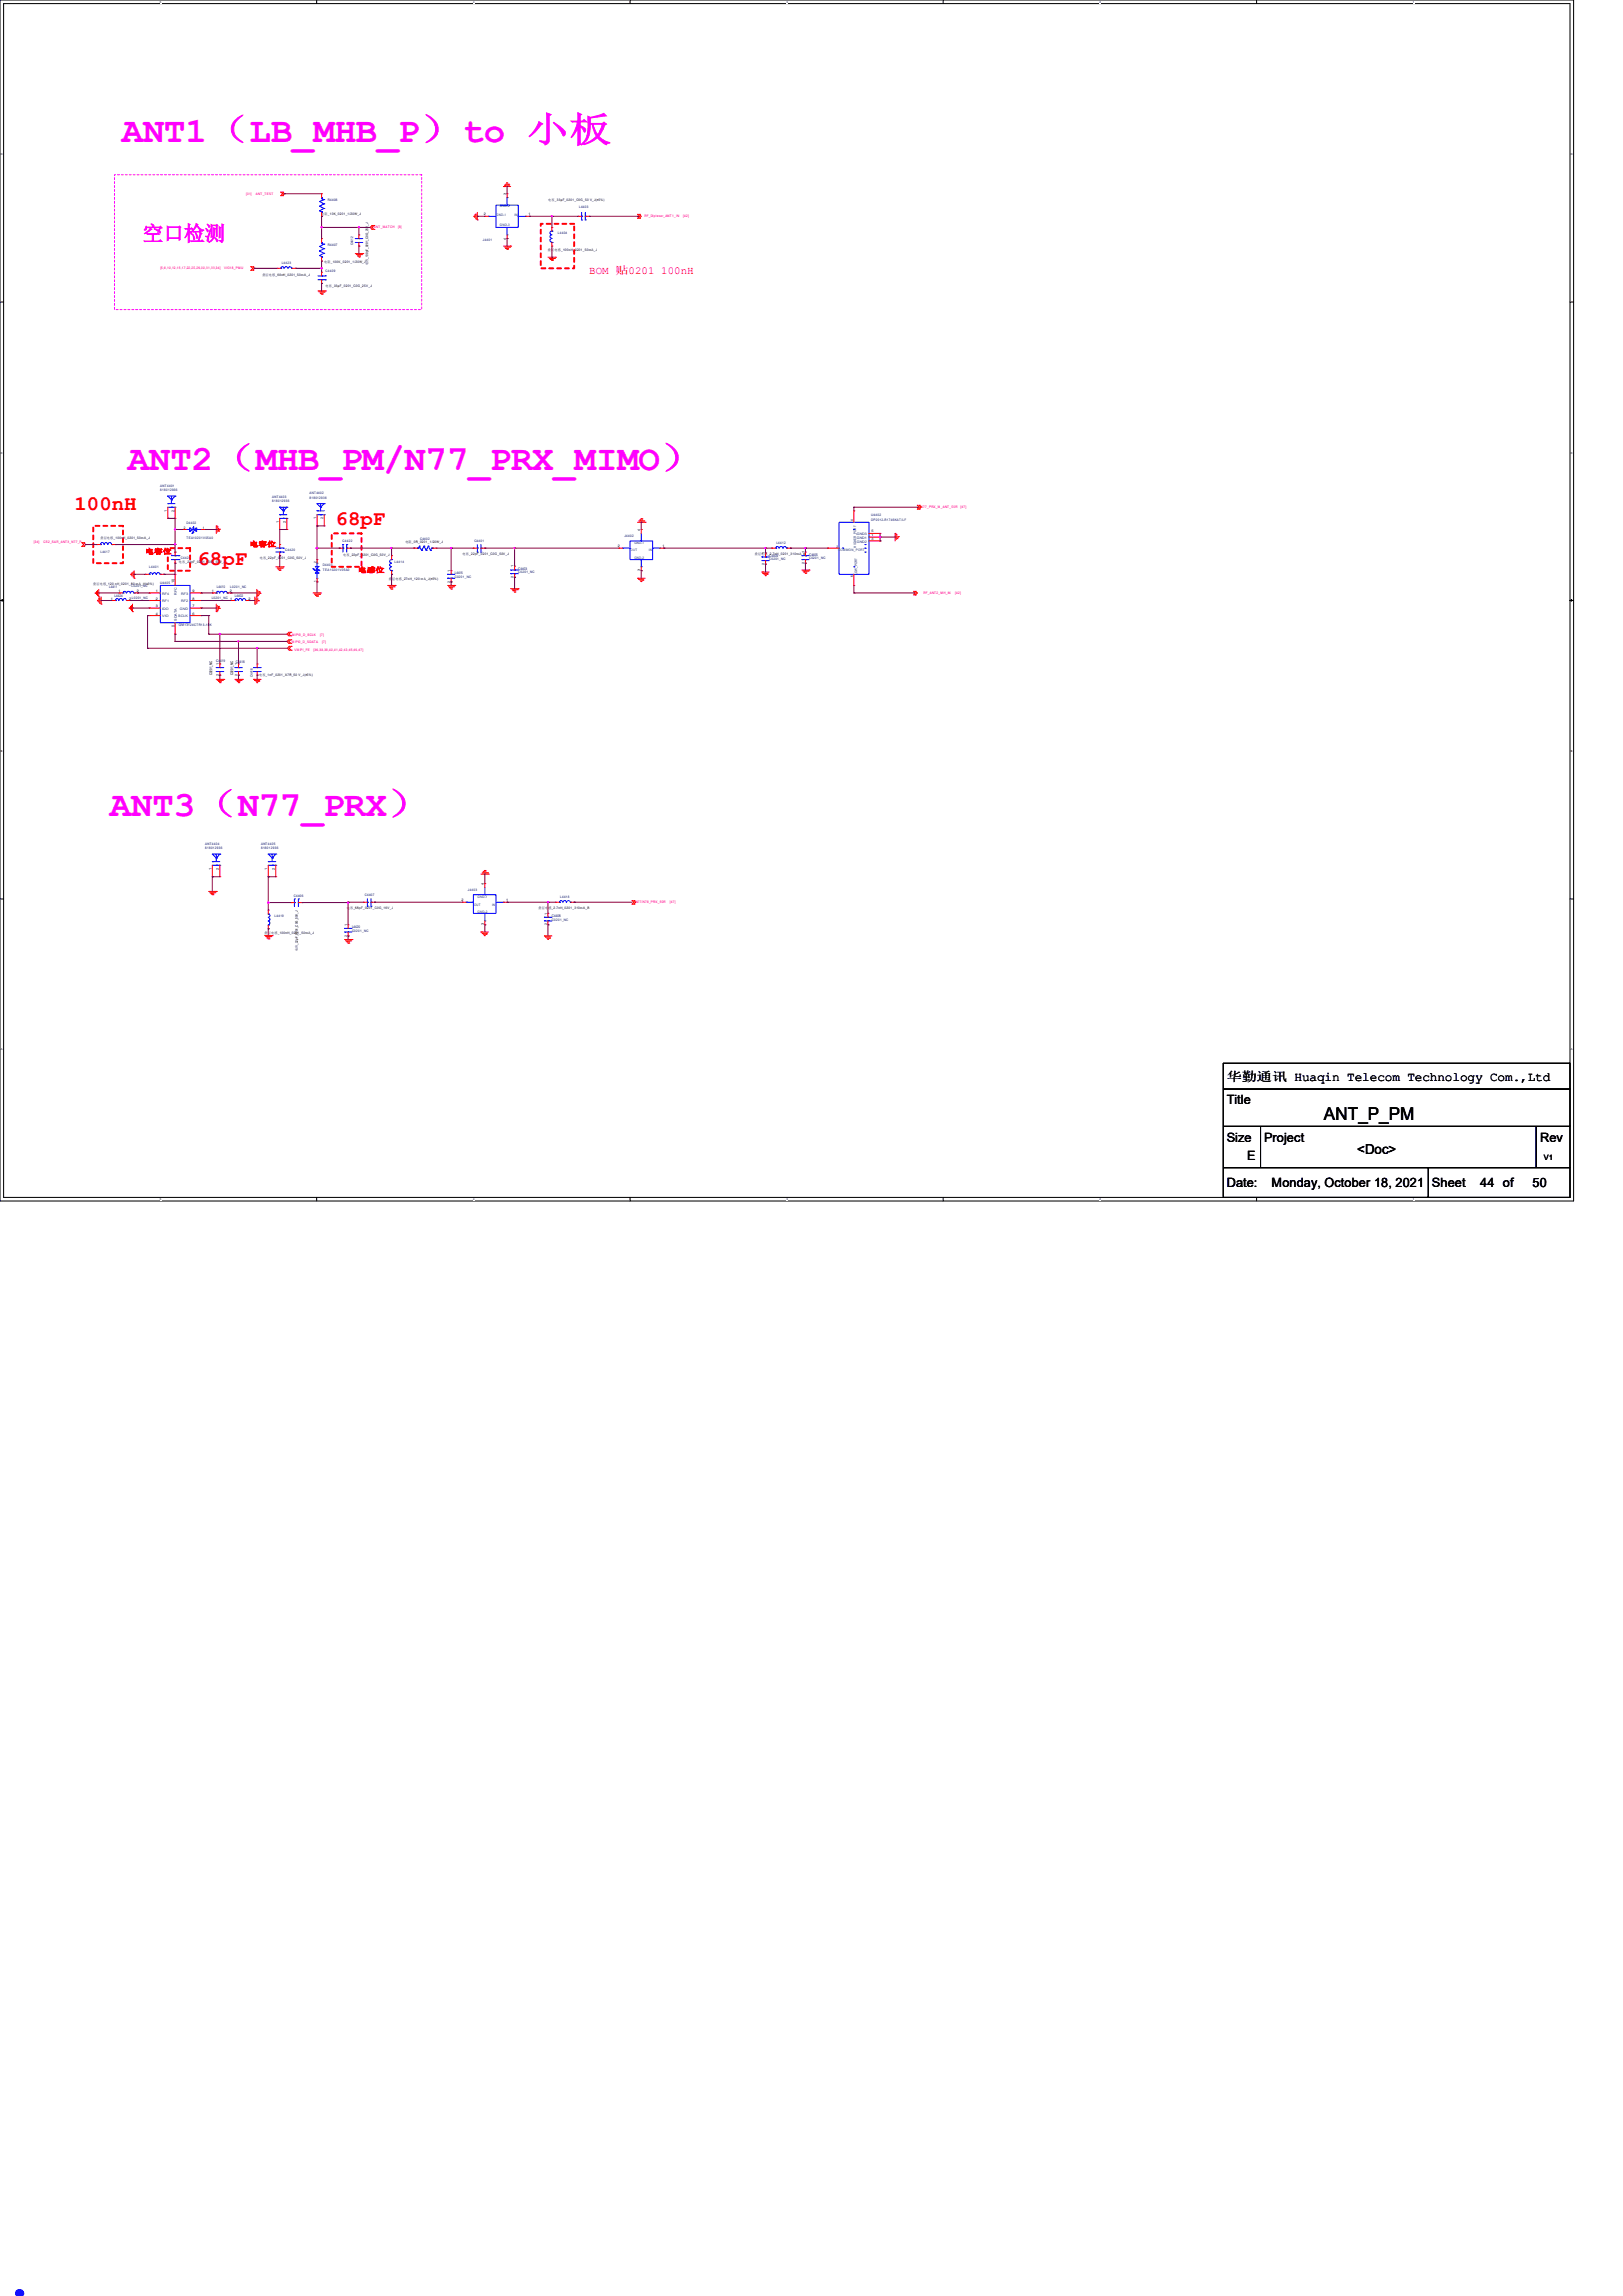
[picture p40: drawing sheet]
<svg xmlns="http://www.w3.org/2000/svg" width="210mm" height="297mm" viewBox="0 0 210 297" stroke-linecap="round" stroke-linejoin="round" font-family="sans-serif">
<defs><g id="words">
<text font-size="8.5" fill="#00f" x="0" y="297">.</text>
<g font-size="4.6" fill="#f0f">
<text x="15.7" y="18.3">ANT1（LB_MHB_P）to 小板</text>
<text x="16.6" y="60.8">ANT2（MHB_PM/N77_PRX_MIMO）</text>
<text x="14.2" y="105.6">ANT3（N77_PRX）</text>
</g>
<text font-size="2.7" fill="#f0f" x="18.5" y="31.1">空口检测</text>
<g font-size="2.7" fill="#f00">
<text x="9.7" y="65.9">100nH</text>
<text x="43.4" y="67.9">68pF</text>
<text x="25.6" y="73.2">68pF</text>
</g>
<text font-size="2.3" x="171.3" y="144.9">ANT_P_PM</text>
<text font-size="1.8" x="175.6" y="149.3">&lt;Doc&gt;</text>
<g font-size="1.7">
<text x="158.7" y="142.9">Title</text>
<text x="158.8" y="139.8">华勤通讯 Huaqin Telecom Technology Com.,Ltd</text>
<text x="158.7" y="147.7">Size</text>
<text x="163.6" y="147.7">Project</text>
<text x="199.3" y="147.7">Rev</text>
<text x="158.7" y="153.5">Date:</text>
<text x="161.4" y="150.1">E</text>
<text x="164.5" y="153.5">Monday, October 18, 2021</text>
<text x="185.3" y="153.5">Sheet</text>
<text x="191.5" y="153.5">44 of</text>
<text x="198.3" y="153.5">50</text>
</g>
<text font-size="1.4" fill="#f00" x="76.2" y="35.4">BOM 贴0201 100nH</text>
<text font-size="1" x="199.8" y="150">V1</text>
<g font-size=".9" fill="#f00">
<text x="18.8" y="71.6">电容位</text>
<text x="32.3" y="70.7">电容位</text>
<text x="46.3" y="74">电感位</text>
</g>
<g font-size=".5" fill="#000080">
<text x="104.7" y="71.9">C4405</text>
<text x="14.1" y="76">L4411</text>
<text x="14.8" y="77.2">L4424</text>
<text x="28.1" y="76">L4410</text>
<text x="30.4" y="77.3">L4402</text>
<text x="58.8" y="74.3">L4415</text>
<text x="67.1" y="73.7">C4403</text>
<text x="99.5" y="72">C4404</text>
<text x="28" y="85.6">C4419</text>
<text x="30.5" y="85.8">C4418</text>
<text x="71.4" y="118.6">C4408</text>
<text x="45.6" y="120.1">L4420</text>
</g>
<g font-size=".5">
<text x="27.5" y="87.4" transform="rotate(-90 27.5 87.4)">C0201_NC</text>
<text x="30.2" y="87.4" transform="rotate(-90 30.2 87.4)">C0201_NC</text>
</g>
<g font-size=".4" fill="#f00">
<text x="31.8" y="25.2">[31]</text>
<text x="33.1" y="25.2">ANT_TEST</text>
<text x="48.4" y="29.5">ANT_MATCH</text>
<text x="51.5" y="29.5">[8]</text>
<text x="83.4" y="28">RF_Diplexer_ANT1_IN</text>
<text x="88.4" y="28">[42]</text>
<text x="20.7" y="34.8">[5,6,10,12,15,17,22,25,26,30,31,33,34]</text>
<text x="29" y="34.8">VIO18_PMU</text>
<text x="119.2" y="65.7">N77_PRX_M_ANT_50R</text>
<text x="124.3" y="65.7">[47]</text>
<text x="4.4" y="70.3">[34]</text>
<text x="5.6" y="70.3">CS2_SAR_ANT3_N77_P</text>
<text x="119.5" y="76.8">RF_ANT2_MH_IN</text>
<text x="123.6" y="76.8">[42]</text>
<text x="37.8" y="83.2">MIPI0_D_SDATA</text>
<text x="37.8" y="82.2">MIPI0_D_SCLK</text>
<text x="41.4" y="82.2">[7]</text>
<text x="41.7" y="83.2">[7]</text>
<text x="38.1" y="84.2">VMIPI_FE</text>
<text x="40.6" y="84.2">[36,38,39,40,41,42,43,45,46,47]</text>
<text x="82.3" y="116.8">N77/N78_PRX_50R</text>
<text x="86.7" y="116.8">[47]</text>
</g>
<g font-size=".4">
<text x="41.6" y="27.8">电阻_10K_0201_1/20W_J</text>
<text x="62.6" y="27.9">2</text>
<text x="65.5" y="25.2" transform="rotate(-90 65.5 25.2)">3</text>
<text x="68.4" y="27.9">1</text>
<text x="71" y="26">电容_33pF_0201_C0G_50 V_J(±5%)</text>
<text x="34" y="35.6">叠层电感_68nH_0201_50mA_J</text>
<text x="42" y="34">电阻_100K_0201_1/20W_J</text>
<text x="47.6" y="34.2" transform="rotate(-90 47.6 34.2)">电容_100pF_0201_C0G_25V_J</text>
<text x="65.5" y="31" transform="rotate(-90 65.5 31)">4</text>
<text x="70.9" y="32.5">叠层电感_100nH_0201_50mA_J</text>
<text x="42.1" y="37.1">电容_33pF_0201_C0G_25V_J</text>
<text x="13" y="69.8">叠层电感_100nH_0201_50mA_J</text>
<text x="21.6" y="66.2" transform="rotate(-90 21.6 66.2)">1</text>
<text x="22.5" y="66.2" transform="rotate(-90 22.5 66.2)">2</text>
<text x="23.8" y="68.5">2</text>
<text x="26.2" y="68.5">1</text>
<text x="36.1" y="67.6" transform="rotate(-90 36.1 67.6)">1</text>
<text x="37" y="67.6" transform="rotate(-90 37 67.6)">2</text>
<text x="40.9" y="67.2" transform="rotate(-90 40.9 67.2)">1</text>
<text x="41.8" y="67.2" transform="rotate(-90 41.8 67.2)">2</text>
<text x="44.4" y="71.9">电容_22pF_0201_C0G_50V_J</text>
<text x="52.5" y="70.3">电阻_0R_0201_1/20W_J</text>
<text x="59.9" y="71.8">电容_22pF_0201_C0G_50V_J</text>
<text x="80" y="70.8">2</text>
<text x="82.8" y="68.7" transform="rotate(-90 82.8 68.7)">4</text>
<text x="85.7" y="70.8">1</text>
<text x="97.7" y="71.8">叠层电感_2.7nH_0201_310mA_B</text>
<text x="98.9" y="71.7" transform="rotate(-90 98.9 71.7)">1</text>
<text x="104.1" y="71.5" transform="rotate(-90 104.1 71.5)">1</text>
<text x="108.3" y="70.9">2</text>
<text x="110.4" y="67.4" transform="rotate(-90 110.4 67.4)">4</text>
<text x="112.8" y="69.3">1</text>
<text x="112.8" y="69.8">3</text>
<text x="112.8" y="68.9">5</text>
<text x="12.1" y="75.7">叠层电感_120 nH_0201_80 mA_H(±3%)</text>
<text x="14.4" y="77.6">1</text>
<text x="15.3" y="76.6">1</text>
<text x="16.7" y="77.6">2</text>
<text x="17.7" y="76.6">2</text>
<text x="20.2" y="76.6">1</text>
<text x="20.2" y="77.6">2</text>
<text x="22.5" y="75.4" transform="rotate(-90 22.5 75.4)">10</text>
<text x="23.2" y="72.8">电容_22pF_0201_C0G_50V_J</text>
<text x="24.9" y="77.6">8</text>
<text x="24.9" y="76.6">9</text>
<text x="27.4" y="76.6">1</text>
<text x="29.8" y="76.6">2</text>
<text x="29.8" y="77.6">1</text>
<text x="32.2" y="77.6">2</text>
<text x="33.6" y="72.3">电容_22pF_0201_C0G_50V_J</text>
<text x="40.9" y="75.2" transform="rotate(-90 40.9 75.2)">1</text>
<text x="40.9" y="72.8" transform="rotate(-90 40.9 72.8)">2</text>
<text x="50.3" y="75">叠层电感_27nH_120 mA_J(±5%)</text>
<text x="58.3" y="75.4" transform="rotate(-90 58.3 75.4)">2</text>
<text x="58.3" y="74" transform="rotate(-90 58.3 74)">1</text>
<text x="66.5" y="74.8" transform="rotate(-90 66.5 74.8)">2</text>
<text x="66.5" y="73.4" transform="rotate(-90 66.5 73.4)">1</text>
<text x="82.8" y="73.9" transform="rotate(-90 82.8 73.9)">3</text>
<text x="98.9" y="73.1" transform="rotate(-90 98.9 73.1)">2</text>
<text x="104.1" y="73" transform="rotate(-90 104.1 73)">2</text>
<text x="110.4" y="74.6" transform="rotate(-90 110.4 74.6)">6</text>
<text x="20.2" y="78.5">3</text>
<text x="20.2" y="79.5">4</text>
<text x="22.5" y="81.1" transform="rotate(-90 22.5 81.1)">5</text>
<text x="24.9" y="79.5">6</text>
<text x="24.9" y="78.5">7</text>
<text x="28.3" y="87.5" transform="rotate(-90 28.3 87.5)">2</text>
<text x="28.3" y="86" transform="rotate(-90 28.3 86)">1</text>
<text x="30.7" y="87.5" transform="rotate(-90 30.7 87.5)">2</text>
<text x="30.7" y="86" transform="rotate(-90 30.7 86)">1</text>
<text x="33.5" y="87.5">电容_1nF_0201_X7R_50 V_J(±5%)</text>
<text x="27.3" y="112.5" transform="rotate(-90 27.3 112.5)">1</text>
<text x="28.3" y="112.5" transform="rotate(-90 28.3 112.5)">2</text>
<text x="34.6" y="112.5" transform="rotate(-90 34.6 112.5)">1</text>
<text x="35.6" y="112.5" transform="rotate(-90 35.6 112.5)">2</text>
<text x="44.9" y="117.6">电容_68pF_0201_C0G_16V_J</text>
<text x="44.9" y="119.8" transform="rotate(-90 44.9 119.8)">1</text>
<text x="59.7" y="116.6">2</text>
<text x="62.6" y="119.7" transform="rotate(-90 62.6 119.7)">3</text>
<text x="62.6" y="114.5" transform="rotate(-90 62.6 114.5)">4</text>
<text x="65.5" y="116.6">1</text>
<text x="69.7" y="117.6">叠层电感_2.7nH_0201_310mA_B</text>
<text x="70.8" y="119.7" transform="rotate(-90 70.8 119.7)">2</text>
<text x="70.8" y="118.3" transform="rotate(-90 70.8 118.3)">1</text>
<text x="34.2" y="120.8">叠层电感_100nH_0201_50mA_J</text>
<text x="38.5" y="123" transform="rotate(-90 38.5 123)">电容_22pF_0201_C0G_50V_J</text>
<text x="44.9" y="121.2" transform="rotate(-90 44.9 121.2)">2</text>
</g>
<g font-size=".4" fill="#000080">
<text x="42.4" y="26">R4406</text>
<text x="74.9" y="26.9">L4403</text>
<text x="36.5" y="34.2">L4423</text>
<text x="42.1" y="35.1">C4409</text>
<text x="42.4" y="31.8">R4407</text>
<text x="45.7" y="31.8" transform="rotate(-90 45.7 31.8)">C4412</text>
<text x="62.5" y="31.2">J4401</text>
<text x="72.2" y="30.3">L4404</text>
<text x="20.7" y="63">ANT4401</text>
<text x="20.7" y="63.6">818012936</text>
<text x="35.2" y="64.4">ANT4403</text>
<text x="35.2" y="65">818012936</text>
<text x="40" y="63.9">ANT4402</text>
<text x="40" y="64.5">818012936</text>
<text x="13" y="71.5">L4417</text>
<text x="24.1" y="67.7">D4402</text>
<text x="24.1" y="69.7">TEA10201V05A0</text>
<text x="36.9" y="71.3">C4420</text>
<text x="44.3" y="70.1">C4422</text>
<text x="54.4" y="69.8">C4402</text>
<text x="61.4" y="70.1">C4401</text>
<text x="80.8" y="69.4">J4402</text>
<text x="100.5" y="70.4">L4412</text>
<text x="112.7" y="66.8">U4402</text>
<text x="112.7" y="67.4">DP2012-R1746KAT/LF</text>
<text x="17" y="75.9">L0201_NC</text>
<text x="17.1" y="77.4">L0201_NC</text>
<text x="19.3" y="73.5">L4401</text>
<text x="20.7" y="75.5">U4405</text>
<text x="23.4" y="72.3">C4421</text>
<text x="27.4" y="77.5">L0201_NC</text>
<text x="29.8" y="76.1">L0201_NC</text>
<text x="41.8" y="73.3">D4401</text>
<text x="41.8" y="73.9">TEA10201V05A0</text>
<text x="51.1" y="72.8">L4414</text>
<text x="58.8" y="74.7">C0201_NC</text>
<text x="67.1" y="74.2">C0201_NC</text>
<text x="99.5" y="72.5">C0201_NC</text>
<text x="104.7" y="72.3">C0201_NC</text>
<text x="23.1" y="81">QM13124CTR13-10K</text>
<text x="32.7" y="87.6" transform="rotate(-90 32.7 87.6)">C4416</text>
<text x="26.5" y="109.3">ANT4404</text>
<text x="26.5" y="109.9">818012936</text>
<text x="33.8" y="109.3">ANT4405</text>
<text x="33.8" y="109.9">818012936</text>
<text x="35.5" y="118.7">L4419</text>
<text x="38" y="116">C4406</text>
<text x="47.2" y="116">C4407</text>
<text x="60.5" y="115.2">J4403</text>
<text x="71.4" y="119.1">C0201_NC</text>
<text x="72.5" y="116.2">L4418</text>
<text x="45.6" y="120.5">C0201_NC</text>
</g>
<g font-size=".4" fill="#004080">
<text x="64.2" y="27.9">GND-1</text>
<text x="64.7" y="26.8">GND-2</text>
<text x="64.7" y="29.3">GND-3</text>
<text x="66.6" y="27.9">IN</text>
<text x="81.6" y="71.3">OUT</text>
<text x="82.1" y="70.4">GND-1</text>
<text x="84" y="71.3">IN</text>
<text x="108.5" y="71.3">COMMON_PORT</text>
<text x="110.8" y="70.8" transform="rotate(-90 110.8 70.8)">HIGHER_PORT</text>
<text x="110.9" y="69.7">GND1</text>
<text x="110.9" y="70.2">GND2</text>
<text x="110.9" y="69.2">GND3</text>
<text x="21" y="76.9">RF4</text>
<text x="21" y="77.9">RF1</text>
<text x="22.9" y="77" transform="rotate(-90 22.9 77)">RFC</text>
<text x="23.5" y="77.9">RF2</text>
<text x="23.5" y="76.9">RF3</text>
<text x="82.1" y="72.3">GND-2</text>
<text x="110.9" y="74.3" transform="rotate(-90 110.9 74.3)">LOW_PORT</text>
<text x="21" y="78.9">IDO</text>
<text x="21" y="79.8">VIO</text>
<text x="22.9" y="80.3" transform="rotate(-90 22.9 80.3)">SDATA</text>
<text x="23.1" y="79.8">SCLK</text>
<text x="23.3" y="78.9">GND</text>
<text x="61.3" y="117.1">OUT</text>
<text x="61.8" y="118.1">GND-2</text>
<text x="61.8" y="116.2">GND-1</text>
<text x="63.7" y="117.1">IN</text>
</g>
<g font-size=".3">
<text x="20.7" y=".4">5</text>
<text x="61.2" y=".4">4</text>
<text x="101.8" y=".4">3</text>
<text x="142.3" y=".4">2</text>
<text x="182.8" y=".4">1</text>
<text x=".1" y="20.1">D</text>
<text x="203.3" y="20.1">D</text>
<text x=".1" y="58.7">C</text>
<text x="203.3" y="58.7">C</text>
<text x=".1" y="97.3">B</text>
<text x="203.3" y="97.3">B</text>
<text x=".1" y="135.9">A</text>
<text x="203.3" y="135.9">A</text>
<text x="20.7" y="155.3">5</text>
<text x="61.2" y="155.3">4</text>
<text x="101.8" y="155.3">3</text>
<text x="142.3" y="155.3">2</text>
<text x="182.8" y="155.3">1</text>
</g>
</g></defs>
<path d="M0 0h203.6v155.4h-203.6zM.5 .5h202.7v154.4h-202.7z" fill="none" stroke="#000" stroke-width=".13"/>
<g fill="#fff">
<path d="M20.7 .1h.2v.4h-.2z"/>
<path d="M20.7 155h.2v.4h-.2z"/>
</g>
<path d="M41 0v.5M41 154.9v.5" fill="none" stroke="#000" stroke-width=".13"/>
<g fill="#fff">
<path d="M61.2 .1h.2v.4h-.2z"/>
<path d="M61.2 155h.2v.4h-.2z"/>
</g>
<path d="M81.5 0v.5M81.5 154.9v.5" fill="none" stroke="#000" stroke-width=".13"/>
<g fill="#fff">
<path d="M101.8 .1h.1v.4h-.1z"/>
<path d="M101.8 155h.1v.4h-.1z"/>
</g>
<path d="M122 0v.5M122 154.9v.5" fill="none" stroke="#000" stroke-width=".13"/>
<g fill="#fff">
<path d="M142.3 .1h.2v.4h-.2z"/>
<path d="M142.3 155h.2v.4h-.2z"/>
</g>
<path d="M162.6 0v.5M162.6 154.9v.5" fill="none" stroke="#000" stroke-width=".13"/>
<g fill="#fff">
<path d="M182.8 .1h.2v.4h-.2z"/>
<path d="M182.8 155h.2v.4h-.2z"/>
<path d="M.1 19.8h.2v.4h-.2z"/>
<path d="M203.3 19.8h.2v.4h-.2z"/>
<path d="M.1 58.4h.2v.4h-.2z"/>
<path d="M203.3 58.4h.2v.4h-.2z"/>
</g>
<path d="M0 39.1h.5M203.2 39.1h.4" fill="none" stroke="#000" stroke-width=".13"/>
<g fill="#fff">
<path d="M.1 97h.2v.4h-.2z"/>
<path d="M203.3 97h.2v.4h-.2z"/>
</g>
<path d="M0 77.7h.5M203.2 77.7h.4" fill="none" stroke="#000" stroke-width=".13"/>
<path d="M.3 77.6l.2 .1-.2 .1zM203.2 77.7l.2-.1v.2z" fill="#000" stroke="#000" stroke-width=".13"/>
<g fill="#fff">
<path d="M.1 135.6h.2v.4h-.2z"/>
<path d="M203.3 135.6h.2v.4h-.2z"/>
</g>
<path d="M0 116.3h.5M203.2 116.3h.4M158.3 137.5h44.9v3.4h-44.9zM158.3 151h26.5v3.9h-26.5zM158.3 145.7h4.8v5.3h-4.8zM158.3 140.9h44.9v4.8h-44.9zM163.1 145.7h35.7v5.3h-35.7zM184.8 151h18.4v3.9h-18.4zM198.8 145.7h4.4v5.3h-4.4z" fill="none" stroke="#000" stroke-width=".13"/>
<path d="M14.8 22.6h39.8v17.4h-39.8z" fill="none" stroke="#f0f" stroke-width=".13" stroke-dasharray=".3 .3"/>
<path d="M70 29h4.3v5.7h-4.3zM12.1 68h3.8v4.9h-3.8zM21.7 70.9h2.9v2.9h-2.9zM42.9 69h3.9v4.3h-3.9z" fill="none" stroke="#f00" stroke-width=".25" stroke-dasharray=".5 .5"/>
<g fill="none" stroke="#f00" stroke-width=".13">
<path d="M32.5 34.5h.1M32.5 35h.1M32.5 34.5l.2 .2-.2 .3M32.7 34.5l.2 .2-.2 .3M32.7 35h.1M32.7 34.5h.1M35.9 34.7h.4M35.9 34.7h.1M36.3 24.8h.1M36.3 25.3h.1M36.3 24.8l.3 .3-.3 .2M36.6 24.8l.2 .3-.2 .2"/>
<path d="M36.6 25.3h.1M36.6 24.8h.1M37.8 34.7h.5M38.3 34.7h.1M41.1 37.6h1M41.3 37.8h.7M41.4 37.9h.4M41.4 37.9h.1M41.6 38.1h.1M41.6 28h.1M41.6 25.1h.1M41.6 25.1v.5"/>
<path d="M41.6 27.5v.5M41.6 36.7h.1M41.6 35.2h.1M41.6 35.2v.5M41.6 36.2v.5M41.6 33.8h.1M41.6 30.9h.1M41.6 30.9v.5M41.6 33.3v.5M41.7 38.1h.1M42 37.8h.1M42.1 37.6h.1"/>
<path d="M46 32.8h.9M46.1 32.9h.7M46.3 33.1h.1M46.3 33.1h.4M46.4 33.2h.1M46.4 30.4h.1M46.4 31.8h.1M46.4 30.4v.5M46.4 31.4v.4M46.5 33.2h.1M46.8 32.9h.1M46.9 32.8h.1"/>
<path d="M48.1 29.2l-.2 .2 .2 .3M48.1 29.7h.1M48.1 29.2h.1M48.4 29.2l-.3 .2 .3 .3M48.4 29.2h.1M48.4 29.7h.1M61.3 28h.1M61.3 27.9v.1M61.5 27.8h.1M61.5 27.8v.4M61.6 28.3h.1M61.6 27.6v.7"/>
<path d="M61.8 28.4h.1M61.8 27.5v.9M62.7 28h.1M62.7 28h.5M65.2 24.1h.1M65.2 31.8h.9M65.2 24.1h.9M65.3 24h.1M65.3 32h.7M65.3 24h.7M65.4 32.1h.1M65.4 23.8h.4"/>
<path d="M65.4 32.1h.4M65.6 23.7h.1M65.6 32.3h.1M65.6 25.1h.1M65.6 30.9h.1M65.6 25.1v.5M65.6 30.4v.5M65.7 32.3h.1M65.8 23.8h.1M66 32h.1M66.1 31.8h.1M68 28h.5"/>
<path d="M68.5 28h.1M70.9 33.3h1M71.1 33.4h.7M71.2 33.6h.1M71.2 33.6h.4M71.4 33.7h.1M71.4 31.8h.1M71.4 29.4h.1M71.4 29.4v.5M71.4 31.4v.4M71.5 33.7h.1M71.8 33.4h.1"/>
<path d="M71.9 33.3h.1M74.8 28h.1M74.8 28h.5M75.7 28h.5M76.2 28h.1M82.5 28.2h.1M82.5 27.7h.1M82.5 27.7l.3 .3-.3 .2M82.8 27.7l.2 .3-.2 .2M82.8 28.2h.1M82.8 27.7h.1M10.6 70.2l.2 .2-.2 .3"/>
<path d="M10.6 70.7h.1M10.6 70.2h.1M10.8 70.2h.1M10.8 70.7h.1M10.8 70.2l.3 .2-.3 .3M12.3 76.8h.1M12.3 76.7v.1M12.5 76.5h.1M12.5 76.5v.4M12.5 70.4h.5M12.5 70.4h.1M12.6 77.7h.1"/>
<path d="M12.6 77h.1M12.6 76.4v.6M12.6 77.6v.1M12.8 77.5h.1M12.8 77.2h.1M12.8 76.2v1M12.8 77.5v.4M12.9 78h.1M12.9 77.3v.7M13.1 78.1h.1M13.1 77.2v.9M14.5 77.7h.4"/>
<path d="M14.5 77.7h.1M14.5 70.4h.4M14.9 70.4h.1M15.4 76.7h.5M15.4 76.7h.1M16.4 77.7h.5M16.7 78.7h.1M16.7 78.6v.1M16.9 77.7h.1M16.9 78.4h.1M16.9 78.4v.4M16.9 74.3h.1"/>
<path d="M17 79h.1M17 78.3v.7M17.1 74.1h.1M17.1 74.1v.4M17.1 79.1h.1M17.1 78.1v1M17.2 74.6h.1M17.2 74v.6M17.4 76.7h.4M17.4 74.8h.1M17.4 73.8v1M17.8 76.7h.1"/>
<path d="M18.8 74.3h.1M18.8 74.3h.5M19.3 76.7h1.4M19.3 77.7h1.4M19.3 78.7h1.4M19.3 79.6h1.4M19.3 76.7h.1M19.3 77.7h.1M19.3 78.7h.1M19.3 79.6h.1M20.7 74.3h.5M21.2 74.3h.1"/>
<path d="M21.7 67.1h.1M21.7 65.6v1.5M22.6 67.1h.1M22.6 65.6v1.5M22.6 74.3h.1M22.6 74.3v1.4M22.6 72.9h.1M22.6 71.4h.1M22.6 71.4v.5M22.6 72.4v.5M23.6 68.5h.1M23.6 68.5h.5"/>
<path d="M24.6 76.7h1.4M24.6 77.7h1.4M24.6 78.7h1.4M24.6 79.6h1.4M26 79.6h.1M26 78.7h.1M26 77.7h.1M26 76.7h.1M26 68.5h.5M26.5 68.5h.1M27.5 76.7h.1M27.5 76.7h.5"/>
<path d="M28 79.1h.1M28 78.1v1M28 68h.1M28 68v1M28.1 79h.1M28.1 78.3v.7M28.1 68.2h.1M28.1 68.2v.6M28.3 78.4h.1M28.3 78.4v.4M28.3 68.7h.1M28.3 68.3v.4"/>
<path d="M28.4 78.7h.1M28.4 78.6v.1M28.4 68.5h.1M28.4 68.5v.1M29.4 76.7h.5M29.9 76.7h.1M29.9 77.7h.1M29.9 77.7h.5M31.8 77.7h.5M32.3 77.7h.1M33 78.1h.1M33 77.2v.9"/>
<path d="M33.1 78h.1M33.1 77.3v.7M33.2 77.2h.1M33.2 76.2v1M33.3 77.5h.1M33.3 77.5v.4M33.4 77h.1M33.4 76.4v.6M33.4 77.7h.1M33.4 77.6v.1M33.5 76.5h.1M33.5 76.5v.4"/>
<path d="M33.7 76.8h.1M33.7 76.7v.1M35.7 73.3h1M35.9 73.5h.6M36 73.6h.1M36 73.6h.4M36.1 73.8h.1M36.2 71.9h.1M36.2 70.4h.1M36.2 70.4v.5M36.2 71.4v.5M36.2 68.5h.1"/>
<path d="M36.2 67.1v1.4M36.2 73.8h.1M36.5 73.5h.1M36.7 73.3h.1M37.1 68.5h.1M37.1 67.1v1.4M40.5 76.7h1M40.7 76.9h.7M40.8 77h.1M40.8 77h.4M40.9 77.1h.2M41 75.3h.1"/>
<path d="M41 72.4h.1M41 72.4v.5M41 74.8v.5M41 68h.1M41 66.6v1.4M41.1 77.1h.1M41.4 76.9h.1M41.5 76.7h.1M42 68h.1M42 66.6v1.4M43.9 70.9h.5M43.9 70.9h.1"/>
<path d="M44.9 70.9h.4M45.3 70.9h.1M50.2 75.7h.9M50.3 75.9h.7M50.5 76h.1M50.5 76h.3M50.6 76.2h.1M50.7 74.3h.1M50.7 71.9h.1M50.7 71.9v.5M50.7 73.8v.5M50.7 76.2h.1"/>
<path d="M51 75.9h.1M51.1 75.7h.1M53.6 70.9h.4M53.6 70.9h.1M56 70.9h.4M56.4 70.9h.1M57.9 75.7h.9M58 75.9h.7M58.2 76h.4M58.2 76h.1M58.3 76.2h.1M58.4 73.8h.1"/>
<path d="M58.4 75.3h.1M58.4 73.8v.5M58.4 74.8v.5M58.4 76.2h.1M58.7 75.9h.1M58.8 75.7h.1M61.3 70.9h.1M61.3 70.9h.5M62.2 70.9h.5M62.7 70.9h.1M66.1 76.2h1M66.3 76.3h.6"/>
<path d="M66.4 76.4h.1M66.4 76.4h.4M66.5 76.6h.1M66.6 73.2h.1M66.6 74.7h.1M66.6 73.2v.5M66.6 74.2v.5M66.6 76.6h.1M66.9 76.3h.1M67.1 76.2h.1M80.1 70.9h.1M80.1 70.9h.5"/>
<path d="M82.5 74.8h1M82.5 74.8h.1M82.5 67.6h1M82.6 74.9h.7M82.6 74.9h.1M82.6 67.4h.7M82.8 67.3h.1M82.8 75.1h.4M82.8 67.3h.4M82.9 75.2h.1M82.9 67.1h.2M82.9 75.2h.2"/>
<path d="M83 73.8h.1M83 68.5h.1M83 68.5v.5M83 73.3v.5M83.1 67.1h.1M83.2 75.1h.1M83.3 67.4h.1M83.5 67.6h.1M85.4 70.9h.5M85.9 70.9h.1M98.6 74h.9M98.6 74h.1"/>
<path d="M98.7 74.2h.1M98.7 74.2h.7M98.8 74.3h.5M99 74.5h.1M99.1 71.5h.1M99.1 73h.1M99.1 71.5v.6M99.1 72.5v.5M99.3 74.3h.1M99.9 70.9h.1M99.9 70.9h.5M101.8 70.9h.5"/>
<path d="M102.3 70.9h.1M103.8 73.7h.9M103.9 73.9h.7M104 74h.1M104 74h.4M104.2 74.2h.1M104.2 71.4h.1M104.2 72.9h.1M104.2 71.4v.5M104.2 72.4v.5M104.3 74.2h.1M104.6 73.9h.1"/>
<path d="M104.7 73.7h.1M107.1 70.9h1.5M107.1 70.9h.1M110.5 66.1h.1M110.5 75.7h.1M110.5 66.1v1.5M110.5 74.3v1.4M112.4 69.5h1.5M112.4 70h1.5M112.4 69h1.5M113.9 69.5h.1M113.9 70h.1"/>
<path d="M113.9 69h.1M115.8 69h.1M115.8 69v1M116 69.1h.1M116 69.1v.7M116.1 69.7h.1M116.1 69.3v.4M116.2 69.4h.1M116.2 69.4v.1M118.2 77h.1M118.2 76.5h.1M118.2 76.5l.2 .2-.2 .3"/>
<path d="M118.4 77h.1M118.4 76.5h.1M118.4 76.5l.3 .2-.3 .3M118.7 65.9h.1M118.7 65.4h.1M118.7 65.4l.3 .2-.3 .3M119 65.4l.2 .2-.2 .3M119 65.9h.1M119 65.4h.1M22.6 82h.1M22.6 80.6v1.4M28 87.9h1"/>
<path d="M28.1 88h.7M28.3 88.1h.4M28.3 88.1h.1M28.4 88.3h.1M28.4 85.9h.1M28.4 87.3h.1M28.4 85.9v.5M28.4 86.9v.4M28.5 88.3h.1M28.8 88h.1M29 87.9h.1M30.4 87.9h1"/>
<path d="M30.5 88h.7M30.7 88.1h.1M30.7 88.1h.4M30.8 88.3h.1M30.9 85.9h.1M30.9 87.3h.1M30.9 85.9v.5M30.9 86.9v.4M30.9 88.3h.1M31.2 88h.1M31.4 87.9h.1M32.8 87.9h.1"/>
<path d="M32.8 87.9h1M32.9 88h.7M32.9 88h.1M33.1 88.1h.4M33.2 88.3h.1M33.3 85.9h.1M33.3 87.3h.1M33.3 85.9v.5M33.3 86.9v.4M33.5 88.1h.1M37.4 81.8l-.3 .2 .3 .3M37.4 82.8l-.3 .2 .3 .2"/>
<path d="M37.4 82.3h.1M37.4 81.8h.1M37.4 83.2h.1M37.4 82.8h.1M37.4 83.6h.1M37.4 84.1h.1M37.4 83.6l-.2 .3 .2 .2M37.6 81.8l-.2 .2 .2 .3M37.6 82.8l-.2 .2 .2 .2M37.6 81.8h.1M37.6 82.3h.1M37.6 82.8h.1"/>
<path d="M37.6 83.2h.1M37.7 83.6l-.3 .3 .3 .2M37.7 84.1h.1M37.7 83.6h.1M27 115.3h1M27.1 115.5h.7M27.3 115.6h.1M27.3 115.6h.4M27.4 115.7h.2M27.5 113.4h.1M27.5 111.9v1.5M27.6 115.7h.1"/>
<path d="M27.8 115.5h.1M28 115.3h.1M28.4 113.4h.1M28.4 111.9v1.5M34.7 117.7h.1M34.7 117.7v.5M34.7 119.7v.4M34.7 113.4h.1M34.7 111.9v1.5M35.7 113.4h.1M35.7 111.9v1.5M37.6 116.8h.5"/>
<path d="M37.6 116.8h.1M38.6 116.8h.5M39.1 116.8h.1M45 119.6h.1M45 119.6v.5M47 116.7h.5M47 116.7h.1M48 116.7h.5M48.5 116.7h.1M59.8 116.7h.1M59.8 116.7h.5M62.2 113.1h1"/>
<path d="M62.4 112.9h.7M62.5 112.8h.1M62.5 112.8h.4M62.7 112.6h.1M62.7 119.6h.1M62.7 114.3h.1M62.7 114.3v.5M62.7 119.1v.5M62.8 112.6h.1M63.1 112.9h.1M63.2 113.1h.1M65.2 116.7h.4"/>
<path d="M65.6 116.7h.1M70.9 118.2h.1M70.9 119.6h.1M70.9 118.2v.5M70.9 119.1v.5M71.9 116.7h.1M71.9 116.7h.5M73.8 116.7h.5M74.3 116.7h.1M81.8 117h.1M81.8 116.5h.1M81.8 116.5l.2 .2-.2 .3"/>
<path d="M82 117h.1M82 116.5h.1M82 116.5l.3 .2-.3 .3M34.2 121h1M34.4 121.2h.7M34.5 121.3h.1M34.5 121.3h.4M34.7 121.5h.1M34.7 120.1h.1M34.8 121.5h.1M35.1 121.2h.1M35.2 121h.1"/>
<path d="M44.6 121.5h1M44.7 121.7h.7M44.9 121.8h.1M44.9 121.8h.4M45 122h.1M45 121.1h.1M45 120.6v.5M45.1 122h.1M45.4 121.7h.1M45.6 121.5h.1M62.2 120.6h.1M62.2 120.6h1"/>
<path d="M62.4 120.7h.7M62.4 120.7h.1M62.5 120.9h.4M62.7 121h.1M62.9 120.9h.1M70.4 121.1h.1M70.4 121.1h1M70.6 121.2h.1M70.6 121.2h.6M70.7 121.4h.4M70.9 121.5h.1M71.1 121.4h.1"/>
</g>
<g fill="none" stroke="#00f" stroke-width=".13">
<path d="M36.3 34.7h.1M36.3 34.7l.2-.2 .2 .2M36.8 34.7l.1-.1 .1-.1 .2 .1 .1 .1M37.3 34.7l.2-.2 .2 .2M37.8 34.7h.1M41.1 36.2h1M41.1 35.7h1M41.4 26.1h.1M41.4 26.7h.1M41.4 27.3h.1M41.4 26.1l.5 .3M41.4 26.7l.5 .3"/>
<path d="M41.4 27.3l.2 .1M41.4 31.9h.1M41.4 32.5h.1M41.4 33.1h.1M41.4 31.9l.5 .3M41.4 32.5l.5 .3M41.4 33.1l.2 .1M41.6 25.6h.1M41.6 27.5h.1M41.6 25.7h.1M41.6 27.4h.1M41.6 25.6v.1"/>
<path d="M41.6 27.4v.1M41.6 25.7l.3 .1M41.6 36.2h.1M41.6 35.7h.1M41.6 31.4h.1M41.6 33.3h.1M41.6 31.5h.1M41.6 33.2h.1M41.6 31.4v.1M41.6 33.2v.1M41.6 31.5l.3 .1M41.9 25.8h.1"/>
<path d="M41.9 26.4h.1M41.9 27h.1M41.9 25.8l-.5 .3M41.9 26.4l-.5 .3M41.9 27l-.5 .3M41.9 31.6h.1M41.9 32.2h.1M41.9 32.8h.1M41.9 31.6l-.5 .3M41.9 32.2l-.5 .3M41.9 32.8l-.5 .3M42.1 36.2h.1"/>
<path d="M42.1 35.7h.1M46 30.9h.9M46 31.4h.9M46 30.9h.1M46 31.4h.1M46.4 30.9h.1M46.4 31.4h.1M63.2 28h1M63.2 28h.1M64.2 26.5h2.9v2.9h-2.9zM65.6 30.4h.1M65.6 25.6h.1"/>
<path d="M65.6 25.6v.9M65.6 29.4v1M67.1 28h.9M68 28h.1M71.4 29.9h.1M71.4 31.4h.1M71.4 30.9h-.2v.2v.2h.2M71.4 30.4l-.2 .1v.1v.2h.2M71.4 29.9l-.2 .1v.1v.2l.2 .1M75.3 28h.1M75.3 28.4h.1M75.3 27.5v.9"/>
<path d="M75.7 28.4h.1M75.7 28h.1M75.7 27.5v.9M13 70.4h.1M13.5 70.4l-.1-.1-.2-.1-.1 .1-.1 .1M13.9 70.4v-.1l-.2-.1-.1 .1-.1 .1M14.4 70.4v-.1l-.2-.1-.2 .1v.1M14.5 70.4h.1M14.9 77.7h.1M15.4 77.7l-.1-.2-.1-.1-.2 .1-.1 .2M15.9 77.7l-.1-.2-.2-.1-.1 .1-.1 .2M15.9 76.7h.1"/>
<path d="M15.9 76.7l.2-.2 .2 .2M16.3 77.7v-.2l-.2-.1-.1 .1-.1 .2M16.4 76.7l.1-.1 .1-.1 .2 .1v.1M16.4 77.7h.1M16.9 76.7l.2-.2 .2 .2M17.4 76.7h.1M19.3 74.3l.2-.2 .2 .2M19.3 74.3h.1M19.8 74.3l.2-.2 .2 .2M20.2 74.3l.1-.2h.2h.1l.1 .2M20.7 74.3h.1M20.7 75.7h3.9v4.9h-3.9z"/>
<path d="M21.7 65.2h.9M21.7 64.2h.9M21.7 64.2h.1M21.7 65.2h.1M21.7 65.6h.9M21.7 64.2l.5 .4M22.2 65.6h.1M22.2 64.6h.1M22.2 64.2v1M22.2 72.4h1M22.2 71.9h1M22.6 64.2h.1"/>
<path d="M22.6 65.6h.1M22.6 64.2l-.4 .4M22.6 72.4h.1M22.6 71.9h.1M23.2 72.4h.1M23.2 71.9h.1M24.1 68.5h.5M24.1 68.5h.1M24.6 68.7h.1M24.6 68.3h.1M24.6 68.3l.3 .2M24.6 68.3v.4"/>
<path d="M24.8 69h.1M24.9 68.5h.2M24.9 68.5h.1M24.9 68.5l-.3 .2M25 68.3h.1M25 68.8h.1M25 68.3v.5M25 68.8l-.2 .2M25 68.5l.4 .2M25 68.5h.1M25.1 68.1l-.1 .2M25.4 68.3h.1"/>
<path d="M25.4 68.7h.1M25.4 68.5h.6M25.4 68.3v.4M25.4 68.3l-.4 .2M26 68.5h.1M28 76.7l.2-.2 .2 .2M28 76.7h.1M28.4 76.7l.1-.1 .2-.1 .1 .1 .1 .1M29 76.7l.2-.2 .2 .2M29.4 76.7h.1M30.4 77.7h.1M30.8 77.7v-.2l-.2-.1-.1 .1-.1 .2"/>
<path d="M31.3 77.7v-.2l-.2-.1-.2 .1v.2M31.8 77.7l-.1-.2-.1-.1-.2 .1v.2M31.8 77.7h.1M35.7 70.9h1M35.7 71.4h1M36.2 71.4h.1M36.2 70.9h.1M36.2 65.6h.9M36.2 66.6h.9M36.2 65.6h.1M36.2 66.6h.1M36.2 65.6l.5 .5"/>
<path d="M36.2 67.1h.9M36.7 71.4h.1M36.7 70.9h.1M36.7 67.1h.1M36.7 66.1h.1M36.7 65.6v1M37.1 65.6h.1M37.1 67.1h.1M37.1 65.6l-.4 .5M40.5 73.6h.1M40.5 73.6l.2 .1M40.7 73.7h.5"/>
<path d="M40.7 73.7h.1M40.8 73.3l.2 .4M40.8 73.3h.1M40.8 74.1h.1M40.8 73.3h.4M40.8 74.1h.4M41 72.9h.1M41 74.8h.1M41 73.7h.1M41 73.8h.1M41 72.9v.4M41 73.7v.2"/>
<path d="M41 74.1v.7M41 73.8l.2 .3M41 73.8l-.2 .3M41 65.2h1M41 66.1h1M41 65.2h.1M41 66.1h.1M41 66.6h1M41 65.2l.5 .4M41.2 73.3h.1M41.2 74.1h.1M41.2 73.3l-.2 .4"/>
<path d="M41.2 73.7h.1M41.2 73.7l.2 .1M41.5 66.6h.1M41.5 65.6h.1M41.5 65.2v.9M42 65.2h.1M42 66.6h.1M42 65.2l-.5 .4M44.4 70.4h.1M44.4 70.9h.1M44.4 70.4v1M44.9 70.9h.1"/>
<path d="M44.9 70.4h.1M44.9 70.4v1M50.7 72.4h.1M50.7 73.8h.1M50.7 73.3l-.2 .1-.1 .2 .1 .1 .2 .1M50.7 72.9h-.2l-.1 .2 .1 .1 .2 .1M50.7 72.4l-.2 .1-.1 .1 .1 .2h.2M54 70.9h.1M54.1 70.9h.1M54.3 70.7l.3 .5M54.3 70.7h.1M54.3 70.7l-.2 .2"/>
<path d="M54.6 71.2h.1M54.9 70.7l.3 .5M54.9 70.7h.1M54.9 70.7l-.3 .5M55.2 71.2h.1M55.4 70.7l.3 .5M55.4 70.7h.1M55.4 70.7l-.2 .5M55.7 71.2h.1M55.8 70.9h.1M55.8 70.9l-.1 .3M55.8 70.9h.2"/>
<path d="M56 70.9h.1M57.9 74.3h.9M57.9 74.8h.9M57.9 74.3h.1M57.9 74.8h.1M58.4 74.3h.1M58.4 74.8h.1M61.8 70.9h.1M61.8 71.4h.1M61.8 70.4v1M62.2 71.4h.1M62.2 70.9h.1"/>
<path d="M62.2 70.4v1M66.1 73.7h1M66.1 74.2h1M66.1 73.7h.1M66.1 74.2h.1M66.6 73.7h.1M66.6 74.2h.1M80.6 70.9h.9M80.6 70.9h.1M81.5 70h3v2.4h-3zM83 73.3h.1M83 70h.1"/>
<path d="M83 69v1M83 72.4v.9M84.5 70.9h.9M85.4 70.9h.1M98.6 72.1h.9M98.6 72.5h.9M98.6 72.1h.1M98.6 72.5h.1M99.1 72.1h.1M99.1 72.5h.1M100.4 70.9h.1M100.4 70.9l.2-.2 .2 .2"/>
<path d="M100.8 70.9l.1-.1 .2-.1 .1 .1 .1 .1M101.3 70.9l.3-.2 .2 .2M101.8 70.9h.1M103.8 71.9h.1M103.8 72.4h.1M103.8 72.4h.9M103.8 71.9h.9M104.2 71.9h.1M104.2 72.4h.1M108.6 67.6h3.8v6.7h-3.8zM109.1 70.9h.1M110.5 73.3h.1"/>
<path d="M110.5 68.5h.1M111.9 71.4h.1M111.9 70.9h.1M111.9 70.4h.1M28 86.4h.1M28 86.9h.1M28 86.4h1M28 86.9h1M28.4 86.4h.1M28.4 86.9h.1M30.4 86.4h1M30.4 86.9h1"/>
<path d="M30.4 86.4h.1M30.4 86.9h.1M30.9 86.4h.1M30.9 86.9h.1M32.8 86.4h.1M32.8 86.9h.1M32.8 86.4h1M32.8 86.9h1M33.3 86.4h.1M33.3 86.9h.1M27.5 110.5h.1M27.5 111.5h.1"/>
<path d="M27.5 110.5l.5 .5M27.5 111.9h.9M27.5 110.5h.9M27.5 111.5h.9M28 111.9h.1M28 111h.1M28 110.5v1M28.4 110.5h.1M28.4 111.9h.1M28.4 110.5l-.4 .5M34.7 119.7h.1M34.7 118.2h.1"/>
<path d="M34.7 118.2l.2 .2-.2 .3M34.7 118.7l.2 .2-.2 .2M34.7 119.2h.2v.2v.2h-.2M34.7 110.5h.1M34.7 111.5h.1M34.7 111.9h1M34.7 110.5l.5 .5M34.7 110.5h1M34.7 111.5h1M35.2 111.9h.1M35.2 111h.1M35.2 110.5v1"/>
<path d="M35.7 110.5l-.5 .5M35.7 110.5h.1M35.7 111.9h.1M38.1 116.3h.1M38.1 116.8h.1M38.1 116.3v1M38.6 116.8h.1M38.6 116.3h.1M38.6 116.3v1M47.5 116.7h.1M47.5 117.2h.1M47.5 116.2v1"/>
<path d="M48 117.2h.1M48 116.7h.1M48 116.2v1M60.3 116.7h1M60.3 116.7h.1M61.3 115.7h2.9v2.5h-2.9zM62.7 119.1h.1M62.7 115.7h.1M62.7 114.8v.9M62.7 118.2v.9M64.2 116.7h1M65.2 116.7h.1"/>
<path d="M70.4 118.7h.1M70.4 119.1h.1M70.4 118.7h1M70.4 119.1h1M70.9 118.7h.1M70.9 119.1h.1M72.4 116.7l.2-.2 .2 .2M72.4 116.7h.1M72.9 116.7l.2-.2 .2 .2M73.3 116.7l.1-.1 .2-.1 .1 .1 .1 .1M73.8 116.7h.1M44.6 120.1h1"/>
<path d="M44.6 120.6h1M44.6 120.1h.1M44.6 120.6h.1M45 120.1h.1M45 120.6h.1"/>
</g>
<g fill="none" stroke="#800040" stroke-width=".13">
<path d="M32.9 34.7h3M32.9 34.7h.1M36.8 25.1h.1M36.8 25.1h4.8M38.3 34.7h3.3M38.3 34.7h.1M41.6 36.7h.1M41.6 33.8h.1M41.6 34.7h.1M41.6 29.4h.1M41.6 28h.1M41.6 28v2.9"/>
<path d="M41.6 33.8v1.4M41.6 36.7v.9M41.6 29.4h6.3M46.4 29.4h.1M46.4 31.8h.1M46.4 29.4v1M46.4 31.8v1M61.8 28h.9M61.8 28h.1M65.6 30.9h.1M65.6 24.1h.1M65.6 24.1v1"/>
<path d="M65.6 30.9v.9M68.5 28h6.3M68.5 28h.1M71.4 28h.1M71.4 28v1.4M71.4 33.3h.1M71.4 31.8v1.5M76.2 28h6.3M82.5 28h.1M11.1 70.4h1.4M11.1 70.4h.1M12.8 76.7h2.6"/>
<path d="M12.8 76.7h.1M13.1 77.7h1.4M13.1 77.7h.1M14.9 70.4h7.7M16.9 77.7h.1M16.9 77.7h2.4M17.1 78.7h.1M17.1 78.7h2.2M17.4 74.3h1.4M17.4 74.3h.1M17.8 76.7h.1M17.8 76.7h1.5"/>
<path d="M19.1 79.6h.1M19.1 79.6v4.3M19.1 79.6h.2M21.2 74.3h.1M21.7 67.1h.9v4.3M21.7 67.1h.1M22.6 68.5h.1M22.6 72.9h.1M22.6 70.4h.1M22.6 71.4h.1M22.6 72.9v1.4h-1.4M22.6 68.5h1"/>
<path d="M26 79.6h1M26 77.7h3.9M26 79.6h.1M26 77.7h.1M26 76.7h1.5M26 78.7h2M26 78.7h.1M26 76.7h.1M26.5 68.5h1.5M27 79.6h.1M27 79.6v2.4M28 68.5h.1"/>
<path d="M29.9 76.7h3.3M29.9 76.7h.1M32.3 77.7h.1M32.3 77.7h.7M36.2 68.5h.9M36.2 68.5h.1M36.2 68.5v1.9M36.2 71.9h.1M36.2 71.9v1.4M41 68h1M41 68h.1M41 68v4.4"/>
<path d="M41 70.9h.1M41 75.3h.1M41 70.9h2.9M41 75.3v1.4M43.9 70.9h.1M45.3 70.9h8.3M45.3 70.9h.1M50.7 74.3h.1M50.7 70.9h.1M50.7 70.9v1M50.7 74.3v1.4M53.6 70.9h.1"/>
<path d="M56.4 70.9h4.9M58.4 75.3h.1M58.4 70.9h.1M58.4 70.9v2.9M58.4 75.3v.4M62.7 70.9h17.4M62.7 70.9h.1M66.6 70.9h.1M66.6 74.7h.1M66.6 70.9v2.3M66.6 74.7v1.5M83 67.6h.1"/>
<path d="M83 73.8h.1M83 67.6v.9M83 73.8v1M85.9 70.9h14M85.9 70.9h.1M99.1 70.9h.1M99.1 73h.1M99.1 70.9v.6M99.1 73v1M102.3 70.9h4.8M102.3 70.9h.1M104.2 72.9h.1"/>
<path d="M104.2 70.9h.1M104.2 70.9v.5M104.2 72.9v.8M110.5 76.7h.1M110.5 65.6h.1M110.5 76.7h7.7M110.5 65.6h8.2M110.5 65.6v.5M110.5 75.7v1M113.9 69.5h.1M113.9 70h.1M113.9 69v1"/>
<path d="M113.9 69.5h1.9M115.8 69.5h.1M118.2 76.7h.1M118.7 65.6h.1M19.1 83.9h.1M19.1 83.9h18.1M22.6 83h.1M22.6 82h.1M22.6 82v1M22.6 83h14.5M27 82h.1M27 82h10.1"/>
<path d="M28.4 82h.1M28.4 82v3.9M28.4 87.3h.1M28.4 87.3v.6M30.9 83h.1M30.9 87.3h.1M30.9 83v2.9M30.9 87.3v.6M33.3 83.9h.1M33.3 87.3h.1M33.3 83.9v2M33.3 87.3v.6"/>
<path d="M27.5 113.4h.1M27.5 113.4v1.9M27.5 113.4h.9M34.7 116.8h2.9M34.7 113.4h.1M34.7 116.8h.1M34.7 113.4v4.3M34.7 113.4h1M39.1 116.8h5.9M39.1 116.8h.1M45 116.8h.1M45 116.7h.1"/>
<path d="M45 116.7v2.9M45 116.7h2M48.5 116.7h.1M48.5 116.7h11.3M62.7 113.1h.1M62.7 119.6h.1M62.7 113.1v1.2M62.7 119.6v1M65.6 116.7h.1M65.6 116.7h6.3M70.9 116.7h.1M70.9 119.6h.1"/>
<path d="M70.9 116.7v1.5M70.9 119.6v1.5M74.3 116.7h7.5M74.3 116.7h.1M34.7 120.1h.1M34.7 120.1v.9M45 121.1h.1M45 121.1v.4"/>
</g>
<g fill="#f0f" stroke="#f0f" stroke-width=".13">
<path d="M45 116.7l.1 .1h-.1z" fill-rule="evenodd"/>
<path d="M70.8 116.7h.2l-.1 .1z" fill-rule="evenodd"/>
<path d="M41.6 34.7h.1l-.1 .1z" fill-rule="evenodd"/>
<path d="M41.6 29.4h.1l-.1 .1z" fill-rule="evenodd"/>
<path d="M46.4 29.4h.1l-.1 .1z" fill-rule="evenodd"/>
<path d="M40.9 70.9h.2l-.1 .1z" fill-rule="evenodd"/>
<path d="M50.6 70.9h.1l-.1 .1z" fill-rule="evenodd"/>
<path d="M34.7 116.7l.1 .1h-.1z" fill-rule="evenodd"/>
<path d="M22.6 68.5h.1l-.1 .1z" fill-rule="evenodd"/>
<path d="M22.6 70.4h.1l-.1 .1z" fill-rule="evenodd"/>
<path d="M45 116.7l.1 .1h-.1z" fill-rule="evenodd"/>
<path d="M70.8 116.7h.2l-.1 .1z" fill-rule="evenodd"/>
<path d="M41.6 34.7h.1l-.1 .1z" fill-rule="evenodd"/>
<path d="M41.6 29.4h.1l-.1 .1z" fill-rule="evenodd"/>
<path d="M46.4 29.4h.1l-.1 .1z" fill-rule="evenodd"/>
<path d="M40.9 70.9h.2l-.1 .1z" fill-rule="evenodd"/>
<path d="M50.6 70.9h.1l-.1 .1z" fill-rule="evenodd"/>
<path d="M34.7 116.7l.1 .1h-.1z" fill-rule="evenodd"/>
<path d="M22.6 68.5h.1l-.1 .1z" fill-rule="evenodd"/>
<path d="M22.6 70.4h.1l-.1 .1z" fill-rule="evenodd"/>
<circle cx="99" cy="70.9" r=".06"/>
<circle cx="33.3" cy="83.8" r=".06"/>
<circle cx="104.2" cy="70.9" r=".06"/>
<circle cx="30.8" cy="83" r=".06"/>
<circle cx="28.4" cy="82" r=".06"/>
<circle cx="66.6" cy="70.9" r=".06"/>
<circle cx="71.4" cy="28" r=".06"/>
<circle cx="58.4" cy="70.9" r=".06"/>
<circle cx="113.9" cy="69.4" r=".06"/>
</g>
<use href="#words"/>
</svg>
